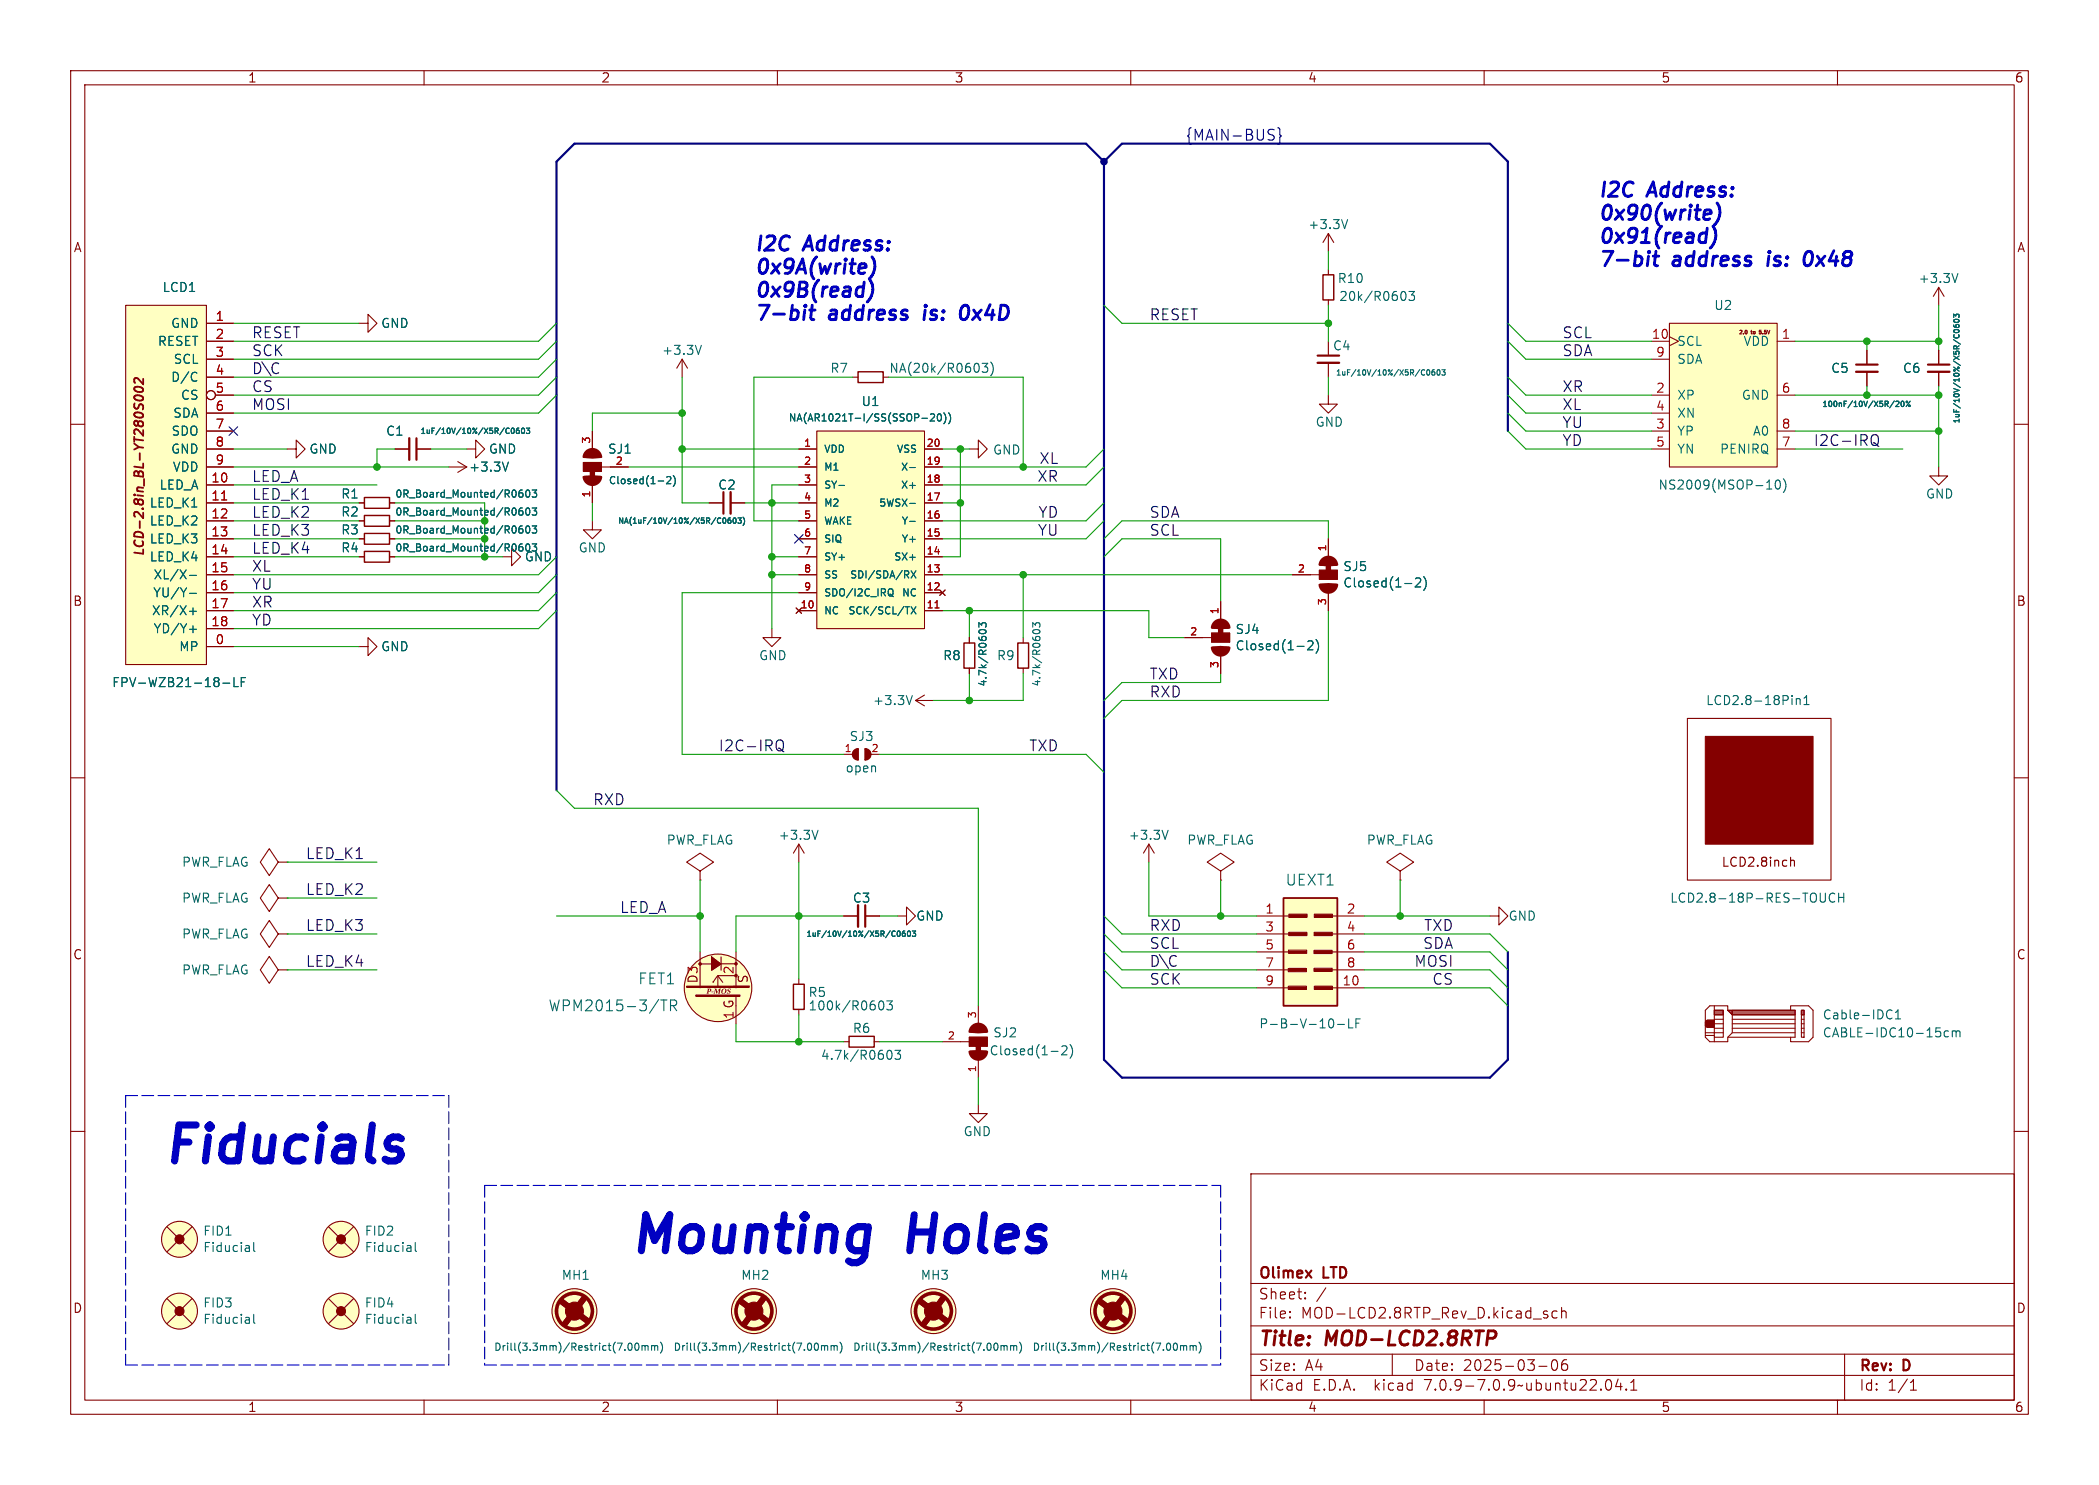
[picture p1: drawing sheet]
<svg xmlns="http://www.w3.org/2000/svg" width="297mm" height="210mm" viewBox="0 0 297 210" stroke-linecap="round" stroke-linejoin="round" font-family="sans-serif">
<defs><g id="words">
<g font-size="7.1" fill="#0000c2">
<text x="22.9" y="164.9">Fiducials</text>
<text x="88.9" y="177.6">Mounting</text>
<text x="128.9" y="177.6">Holes</text>
</g>
<g font-size="2.8" fill="#0000c2">
<text x="226.1" y="28">I2C</text>
<text x="233.4" y="28">Address:</text>
<text x="106.7" y="35.7">I2C</text>
<text x="114" y="35.7">Address:</text>
<text x="226.1" y="31.3">0x90(write)</text>
<text x="226.1" y="34.6">0x91(read)</text>
<text x="106.7" y="38.9">0x9A(write)</text>
<text x="226.1" y="37.9">7-bit</text>
<text x="236.8" y="37.9">address</text>
<text x="251" y="37.9">is:</text>
<text x="256.9" y="37.9">0x48</text>
<text x="106.7" y="42.2">0x9B(read)</text>
<text x="106.7" y="45.5">7-bit</text>
<text x="117.5" y="45.5">address</text>
<text x="131.6" y="45.5">is:</text>
<text x="137.6" y="45.5">0x4D</text>
</g>
<g font-size="2.8" fill="#840000">
<text x="178" y="190.9">Title:</text>
<text x="187.7" y="190.9">MOD-LCD2.8RTP</text>
</g>
<text font-size="2.1" fill="#000084" x="167.6" y="20">{MAIN-BUS}</text>
<g font-size="2.1" fill="#0f0f0f">
<text x="35.6" y="47.9">RESET</text>
<text x="162.6" y="45.4">RESET</text>
<text x="221" y="47.9">SCL</text>
<text x="35.6" y="50.5">SCK</text>
<text x="35.6" y="53">D\C</text>
<text x="221" y="50.5">SDA</text>
<text x="35.6" y="58.1">MOSI</text>
<text x="35.6" y="55.6">CS</text>
<text x="221" y="58.1">XL</text>
<text x="221" y="55.6">XR</text>
<text x="147" y="65.7">XL</text>
<text x="221" y="63.2">YD</text>
<text x="221" y="60.6">YU</text>
<text x="256.5" y="63.2">I2C-IRQ</text>
<text x="35.6" y="68.3">LED_A</text>
<text x="35.6" y="70.8">LED_K1</text>
<text x="146.7" y="68.3">XR</text>
<text x="35.6" y="73.3">LED_K2</text>
<text x="35.6" y="75.9">LED_K3</text>
<text x="146.8" y="75.9">YU</text>
<text x="146.9" y="73.3">YD</text>
<text x="162.6" y="75.9">SCL</text>
<text x="162.6" y="73.3">SDA</text>
<text x="35.6" y="83.5">YU</text>
<text x="35.6" y="78.4">LED_K4</text>
<text x="35.6" y="81">XL</text>
<text x="35.6" y="86">XR</text>
<text x="35.6" y="88.6">YD</text>
<text x="162.6" y="96.2">TXD</text>
<text x="162.6" y="98.7">RXD</text>
<text x="101.6" y="106.4">I2C-IRQ</text>
<text x="145.6" y="106.4">TXD</text>
<text x="83.8" y="114">RXD</text>
<text x="43.2" y="121.6">LED_K1</text>
<text x="43.2" y="131.8">LED_K3</text>
<text x="43.2" y="126.7">LED_K2</text>
<text x="87.6" y="129.2">LED_A</text>
<text x="162.6" y="131.8">RXD</text>
<text x="201.5" y="131.8">TXD</text>
<text x="43.2" y="136.8">LED_K4</text>
<text x="162.6" y="134.3">SCL</text>
<text x="162.6" y="136.8">D\C</text>
<text x="200.1" y="136.8">MOSI</text>
<text x="201.3" y="134.3">SDA</text>
<text x="162.6" y="139.4">SCK</text>
<text x="202.6" y="139.4">CS</text>
</g>
<g font-size="2.1" fill="#006464">
<text x="181.8" y="125.5">UEXT1</text>
<text x="77.5" y="143.2">WPM2015-3/TR</text>
<text x="90.2" y="139.4">FET1</text>
</g>
<g font-size="2.1" fill="#840000">
<text x="178" y="184">Sheet:</text>
<text x="178" y="181.2">Olimex</text>
<text x="187.3" y="181.2">LTD</text>
<text x="178" y="186.7">File:</text>
<text x="184.1" y="186.7">MOD-LCD2.8RTP_Rev_D.kicad_sch</text>
<text x="178" y="196.9">KiCad</text>
<text x="178" y="194.1">Size:</text>
<text x="184.7" y="194.1">A4</text>
<text x="185.7" y="196.9">E.D.A.</text>
<text x="194.6" y="196.9">kicad</text>
<text x="200" y="194.1">Date:</text>
<text x="201.8" y="196.9">7.0.9-7.0.9~ubuntu22.04.1</text>
<text x="207" y="194.1">2025-03-06</text>
<text x="263" y="194.3">Rev:</text>
<text x="263" y="196.9">Id:</text>
<text x="267.1" y="196.9">1/1</text>
<text x="269.4" y="194.3">D</text>
</g>
<g font-size="1.8" fill="#840000">
<text x="35" y="11.9">1</text>
<text x="85" y="11.9">2</text>
<text x="135" y="11.9">3</text>
<text x="185" y="11.9">4</text>
<text x="235" y="11.9">5</text>
<text x="285" y="11.9">6</text>
<text x="10.3" y="35.9">A</text>
<text x="285.3" y="35.9">A</text>
<text x="20.7" y="79.4" transform="rotate(-90 20.7 79.4)">LCD-2.8in_BL-YT280S002</text>
<text x="10.3" y="85.9">B</text>
<text x="285.3" y="85.9">B</text>
<text x="243.5" y="122.8">LCD2.8inch</text>
<text x="10.3" y="135.9">C</text>
<text x="285.3" y="135.9">C</text>
<text x="106" y="139.1" transform="rotate(-90 106 139.1)">S</text>
<text x="10.3" y="185.9">D</text>
<text x="285.3" y="185.9">D</text>
<text x="35" y="199.9">1</text>
<text x="85" y="199.9">2</text>
<text x="135" y="199.9">3</text>
<text x="185" y="199.9">4</text>
<text x="235" y="199.9">5</text>
<text x="285" y="199.9">6</text>
</g>
<g font-size="1.8" fill="#006464">
<text x="185" y="32.6">+3.3V</text>
<text x="22.9" y="41.5">LCD1</text>
<text x="189.2" y="40.2">R10</text>
<text x="271.4" y="40.2">+3.3V</text>
<text x="24.1" y="46.6">GND</text>
<text x="53.8" y="46.6">GND</text>
<text x="189.4" y="42.8">20k/R0603</text>
<text x="242.5" y="44">U2</text>
<text x="22.2" y="49.1">RESET</text>
<text x="24.5" y="51.7">SCL</text>
<text x="93.6" y="50.4">+3.3V</text>
<text x="117.4" y="52.9">R7</text>
<text x="125.7" y="52.9">NA(20k/R0603)</text>
<text x="188.5" y="49.8">C4</text>
<text x="237.2" y="49.1">SCL</text>
<text x="237.2" y="51.7">SDA</text>
<text x="246.6" y="49.1">VDD</text>
<text x="259" y="52.9">C5</text>
<text x="269.2" y="52.9">C6</text>
<text x="24.1" y="54.2">D/C</text>
<text x="24.4" y="59.3">SDA</text>
<text x="25.5" y="56.7">CS</text>
<text x="121.8" y="57.6">U1</text>
<text x="237.2" y="56.7">XP</text>
<text x="237.2" y="59.3">XN</text>
<text x="246.4" y="56.7">GND</text>
<text x="24.1" y="64.4">GND</text>
<text x="24.2" y="61.8">SDO</text>
<text x="43.7" y="64.4">GND</text>
<text x="54.5" y="61.8">C1</text>
<text x="69.1" y="64.4">GND</text>
<text x="85.9" y="64.4">SJ1</text>
<text x="140.4" y="64.5">GND</text>
<text x="186.1" y="60.6">GND</text>
<text x="237.2" y="61.8">YP</text>
<text x="237.2" y="64.4">YN</text>
<text x="243.3" y="64.4">PENIRQ</text>
<text x="247.9" y="61.8">A0</text>
<text x="21.1" y="72">LED_K1</text>
<text x="22.5" y="69.4">LED_A</text>
<text x="24.4" y="66.9">VDD</text>
<text x="48.2" y="70.7">R1</text>
<text x="66.3" y="66.9">+3.3V</text>
<text x="101.5" y="69.4">C2</text>
<text x="234.6" y="69.4">NS2009(MSOP-10)</text>
<text x="272.4" y="70.7">GND</text>
<text x="21.1" y="74.5">LED_K2</text>
<text x="21.1" y="77.1">LED_K3</text>
<text x="48.2" y="75.8">R3</text>
<text x="48.2" y="73.3">R2</text>
<text x="21.1" y="79.6">LED_K4</text>
<text x="21.6" y="82.1">XL/X-</text>
<text x="48.2" y="78.3">R4</text>
<text x="74.2" y="79.6">GND</text>
<text x="81.8" y="78.3">GND</text>
<text x="190" y="83.3">Closed(1-2)</text>
<text x="190" y="81">SJ5</text>
<text x="21.4" y="87.2">XR/X+</text>
<text x="21.6" y="84.7">YU/Y-</text>
<text x="21.6" y="89.8">YD/Y+</text>
<text x="174.7" y="89.9">SJ4</text>
<text x="25.3" y="92.3">MP</text>
<text x="53.8" y="92.3">GND</text>
<text x="107.3" y="93.6">GND</text>
<text x="133.4" y="93.6">R8</text>
<text x="141" y="93.6">R9</text>
<text x="174.7" y="92.2">Closed(1-2)</text>
<text x="15.8" y="97.4">FPV-WZB21-18-LF</text>
<text x="123.4" y="99.9">+3.3V</text>
<text x="241.3" y="99.9">LCD2.8-18Pin1</text>
<text x="120.1" y="105">SJ3</text>
<text x="119.6" y="109.4">open</text>
<text x="94.2" y="119.7">PWR_FLAG</text>
<text x="110.1" y="119">+3.3V</text>
<text x="159.6" y="119">+3.3V</text>
<text x="167.9" y="119.7">PWR_FLAG</text>
<text x="193.3" y="119.7">PWR_FLAG</text>
<text x="25.7" y="122.8">PWR_FLAG</text>
<text x="25.7" y="127.9">PWR_FLAG</text>
<text x="120.6" y="127.9">C3</text>
<text x="129.5" y="130.4">GND</text>
<text x="213.4" y="130.4">GND</text>
<text x="236.2" y="127.9">LCD2.8-18P-RES-TOUCH</text>
<text x="25.7" y="132.9">PWR_FLAG</text>
<text x="25.7" y="138">PWR_FLAG</text>
<text x="114.3" y="141.2">R5</text>
<text x="114.3" y="143.1">100k/R0603</text>
<text x="120.6" y="146.3">R6</text>
<text x="139.9" y="149.5">Closed(1-2)</text>
<text x="140.4" y="146.9">SJ2</text>
<text x="178.1" y="145.6">P-B-V-10-LF</text>
<text x="257.8" y="144.4">Cable-IDC1</text>
<text x="257.8" y="146.9">CABLE-IDC10-15cm</text>
<text x="116.1" y="150.1">4.7k/R0603</text>
<text x="136.3" y="160.9">GND</text>
<text x="28.7" y="175">FID1</text>
<text x="28.7" y="177.3">Fiducial</text>
<text x="51.5" y="175">FID2</text>
<text x="51.5" y="177.3">Fiducial</text>
<text x="28.7" y="185.1">FID3</text>
<text x="51.5" y="185.1">FID4</text>
<text x="79.4" y="181.2">MH1</text>
<text x="104.8" y="181.2">MH2</text>
<text x="130.2" y="181.2">MH3</text>
<text x="155.6" y="181.2">MH4</text>
<text x="28.7" y="187.4">Fiducial</text>
<text x="51.5" y="187.4">Fiducial</text>
</g>
<g font-size="1.8" fill="#a90000">
<text x="30.4" y="45.5">1</text>
<text x="30.4" y="48">2</text>
<text x="30.4" y="50.5">3</text>
<text x="30.4" y="53.1">4</text>
<text x="233.6" y="48">10</text>
<text x="234.2" y="50.5">9</text>
<text x="252" y="48">1</text>
<text x="30.4" y="55.6">5</text>
<text x="30.4" y="58.2">6</text>
<text x="234.2" y="55.6">2</text>
<text x="234.2" y="58.2">4</text>
<text x="252" y="55.6">6</text>
<text x="30.4" y="60.7">7</text>
<text x="30.4" y="63.2">8</text>
<text x="30.4" y="65.8">9</text>
<text x="234.2" y="60.7">3</text>
<text x="234.2" y="63.2">5</text>
<text x="252" y="63.2">7</text>
<text x="252" y="60.7">8</text>
<text x="29.8" y="68.3">10</text>
<text x="29.8" y="70.9">11</text>
<text x="29.8" y="73.4">12</text>
<text x="29.8" y="75.9">13</text>
<text x="29.8" y="78.5">14</text>
<text x="29.8" y="81">15</text>
<text x="29.8" y="83.6">16</text>
<text x="29.8" y="86.1">17</text>
<text x="29.8" y="88.6">18</text>
<text x="30.4" y="91.2">0</text>
<text x="178.9" y="129.3">1</text>
<text x="178.9" y="131.8">3</text>
<text x="190.5" y="129.3">2</text>
<text x="190.5" y="131.8">4</text>
<text x="103.9" y="137.9" transform="rotate(-90 103.9 137.9)">2</text>
<text x="178.9" y="134.4">5</text>
<text x="178.9" y="136.9">7</text>
<text x="190.5" y="134.4">6</text>
<text x="190.5" y="136.9">8</text>
<text x="98.9" y="139.2" transform="rotate(-90 98.9 139.2)">D3</text>
<text x="178.9" y="139.4">9</text>
<text x="189.9" y="139.4">10</text>
<text x="103.9" y="144.2" transform="rotate(-90 103.9 144.2)">1 G</text>
</g>
<g font-size="1.4" fill="#006464">
<text x="111.5" y="59.8">NA(AR1021T-I/SS(SSOP-20))</text>
<text x="116.5" y="64.2">VDD</text>
<text x="126.8" y="64.2">VSS</text>
<text x="55.8" y="70.6">0R_Board_Mounted/R0603</text>
<text x="86" y="68.7">Closed(1-2)</text>
<text x="116.5" y="66.8">M1</text>
<text x="116.5" y="69.3">SY-</text>
<text x="116.5" y="71.9">M2</text>
<text x="124.3" y="71.9">5WSX-</text>
<text x="127.4" y="69.3">X+</text>
<text x="127.4" y="66.8">X-</text>
<text x="55.8" y="75.7">0R_Board_Mounted/R0603</text>
<text x="55.8" y="73.1">0R_Board_Mounted/R0603</text>
<text x="116.5" y="74.4">WAKE</text>
<text x="116.5" y="76.9">SIQ</text>
<text x="127.5" y="76.9">Y+</text>
<text x="127.5" y="74.4">Y-</text>
<text x="55.8" y="78.2">0R_Board_Mounted/R0603</text>
<text x="116.5" y="79.5">SY+</text>
<text x="116.5" y="82">SS</text>
<text x="120.2" y="82">SDI/SDA/RX</text>
<text x="126.4" y="79.5">SX+</text>
<text x="116.5" y="87.1">NC</text>
<text x="116.5" y="84.6">SDO/I2C_IRQ</text>
<text x="119.9" y="87.1">SCK/SCL/TX</text>
<text x="127.5" y="84.6">NC</text>
<text x="139.8" y="97.2" transform="rotate(-90 139.8 97.2)">4.7k/R0603</text>
<text x="147.4" y="97.2" transform="rotate(-90 147.4 97.2)">4.7k/R0603</text>
<text x="69.8" y="191.2">Drill(3.3mm)/Restrict(7.00mm)</text>
<text x="95.2" y="191.2">Drill(3.3mm)/Restrict(7.00mm)</text>
<text x="120.6" y="191.2">Drill(3.3mm)/Restrict(7.00mm)</text>
<text x="146" y="191.2">Drill(3.3mm)/Restrict(7.00mm)</text>
</g>
<g font-size="1.4" fill="#a90000">
<text x="83.6" y="62.8" transform="rotate(-90 83.6 62.8)">3</text>
<text x="87" y="65.8">2</text>
<text x="113.7" y="63.2">1</text>
<text x="113.7" y="65.8">2</text>
<text x="131" y="65.8">19</text>
<text x="131" y="63.2">20</text>
<text x="83.6" y="70.5" transform="rotate(-90 83.6 70.5)">1</text>
<text x="113.7" y="68.3">3</text>
<text x="113.7" y="70.9">4</text>
<text x="131" y="70.9">17</text>
<text x="131" y="68.3">18</text>
<text x="113.7" y="73.4">5</text>
<text x="113.7" y="75.9">6</text>
<text x="131" y="75.9">15</text>
<text x="131" y="73.4">16</text>
<text x="113.7" y="78.5">7</text>
<text x="113.7" y="81">8</text>
<text x="113.7" y="83.6">9</text>
<text x="131" y="83.6">12</text>
<text x="131" y="81">13</text>
<text x="131" y="78.5">14</text>
<text x="183.5" y="81">2</text>
<text x="187.7" y="78.1" transform="rotate(-90 187.7 78.1)">1</text>
<text x="113.2" y="86.1">10</text>
<text x="131" y="86.1">11</text>
<text x="168.3" y="89.9">2</text>
<text x="172.5" y="87" transform="rotate(-90 172.5 87)">1</text>
<text x="187.7" y="85.7" transform="rotate(-90 187.7 85.7)">3</text>
<text x="172.5" y="94.6" transform="rotate(-90 172.5 94.6)">3</text>
<text x="119.4" y="106.4">1</text>
<text x="123.2" y="106.4">2</text>
<text x="134" y="147.1">2</text>
<text x="138.2" y="144.1" transform="rotate(-90 138.2 144.1)">3</text>
<text x="138.2" y="151.7" transform="rotate(-90 138.2 151.7)">1</text>
</g>
<g font-size="1.1" fill="#006464">
<text x="188.9" y="53.3">1uF/10V/10%/X5R/C0603</text>
<text x="257.7" y="57.8">100nF/10V/X5R/20%</text>
<text x="59.4" y="61.6">1uF/10V/10%/X5R/C0603</text>
<text x="277.5" y="60" transform="rotate(-90 277.5 60)">1uF/10V/10%/X5R/C0603</text>
<text x="87.4" y="74.3">NA(1uF/10V/10%/X5R/C0603)</text>
<text x="114" y="132.7">1uF/10V/10%/X5R/C0603</text>
</g>
<text font-size="1.1" fill="#840000" x="99.9" y="140.8">P-MOS</text>
<text font-size=".7" fill="#840000" x="245.9" y="47.5">2.0</text>
<g font-size=".7" fill="#006464">
<text x="247.9" y="47.5">to</text>
<text x="249.4" y="47.5">5.5V</text>
</g>
</g></defs>
<g fill="none" stroke="#840000" stroke-width=".15">
<path d="M10 10h277v190h-277zM12 12h273v186h-273zM60 10v2M110 10v2M160 10v2M210 10v2M260 10v2M188 33v2.6M188 38.1v.8M188 33l.7 1.3M188 33l-.8 1.3M10 60h2"/>
<path d="M17.8 43.2h11.4v50.8h-11.4zM29.2 53.3h3.8M29.2 45.7h3.8M29.2 48.3h3.8M29.2 50.8h3.8M29.2 58.4h3.8M30.5 55.9h2.5M50.8 45.7h1.3v-1.2l1.2 1.2-1.2 1.3v-1.3M96.5 50.8l.8 1.3M96.5 50.8v2.5M96.5 50.8l-.7 1.3M120.6 53.3h.8"/>
<path d="M125 53.3h.7M188 55.9v1.3h-1.3l1.3 1.2 1.2-1.2h-1.2M188 42.4v.8M188 48.3v1.9M188 51.3v2M264.2 49.5v1.9M264.2 52.6v2M274.3 40.6l.8 1.3M274.3 40.6v2.6M274.3 49.5v1.9M274.3 52.6v2M274.3 40.6l-.7 1.3"/>
<path d="M285 60h2M29.2 71.1h3.8M29.2 66h3.8M29.2 76.2h3.8M29.2 73.7h3.8M29.2 63.5h3.8M29.2 78.7h3.8M29.2 68.6h3.8M29.2 61h3.8M40.6 63.5h1.3v-1.3l1.3 1.3-1.3 1.3v-1.3M50.8 71.1h.8M50.8 76.2h.8"/>
<path d="M50.8 73.7h.8M50.8 78.7h.8M55.1 71.1h.8M55.1 76.2h.8M55.1 73.7h.8M55.1 78.7h.8M55.9 63.5h2M59.1 63.5h1.9M63.5 66h2.5M64.8 65.3l1.2 .7M66 63.5h1.3v-1.3l1.3 1.3-1.3 1.3v-1.3M66 66l-1.2 .8"/>
<path d="M71.1 78.7h1.3v-1.2l1.3 1.2-1.3 1.3v-1.3M82.5 65.4h2.6v1.3h-2.6zM83.8 73.7v1.2h1.3l-1.3 1.3-1.3-1.3h1.3M83.8 61v2.5M83.8 68.6v2.5M85.1 66h3.8M100.3 71.1h1.9M103.4 71.1h2M113 71.1h2.5M113 66h2.5M113 76.2h2.5M113 73.7h2.5"/>
<path d="M113 63.5h2.5M113 78.7h2.5M113 68.6h2.5M115.6 61h15.2v27.9h-15.2zM130.9 71.1h2.4M130.9 66h2.4M130.9 76.2h2.4M130.9 73.7h2.4M130.9 63.5h2.4M130.9 78.7h2.4M130.9 68.6h2.4M137.2 63.5h1.2v1.3l1.3-1.3-1.3-1.3v1.3"/>
<path d="M188 76.2v2.5M274.3 66v1.3h-1.3l1.3 1.3 1.3-1.3h-1.3M29.2 81.3h3.8M29.2 86.4h3.8M29.2 83.8h3.8M29.2 91.4h3.8M29.2 88.9h3.8M50.8 91.4h1.3v-1.2l1.2 1.2-1.2 1.3v-1.3M109.2 88.9v1.3h-1.3l1.3 1.2 1.3-1.2h-1.3M112.6 86l.8 .7M113 81.3h2.5M113 86.4h2.5"/>
<path d="M113 83.8h2.5M113.4 86l-.8 .7M129.5 99.1h2.6M129.5 99.1l1.3 .7M130.8 98.3l-1.3 .8M130.9 81.3h2.4M130.9 86.4h2.4M130.9 83.8h2.4M133 83.4l.7 .8M133.7 83.4l-.7 .8M137.2 90.2v.7M137.2 94.5v.8"/>
<path d="M144.8 90.2v.7M144.8 94.5v.8M167.6 90.2h3.8M171.4 89.5h2.6v1.3h-2.6zM172.7 85.1v2.5M172.7 92.7v2.6M182.9 81.3h3.8M186.7 80.6h2.5v1.3h-2.5zM188 83.8v2.6M10 110h2M113 119.4v2.5M113 119.4l-.7 1.3"/>
<path d="M113 119.4l.8 1.3M119.4 106.7h1.2M123.2 106.7h1.3M162.6 119.4l-.8 1.3M162.6 119.4v2.5M162.6 119.4l.7 1.3M238.8 101.6h20.3v22.9h-20.3zM285 110h2M39.4 121.9l-1.3-1.9-1.3 1.9 1.3 1.9 1.3-1.9h1.2M39.4 137.2l-1.3-1.9-1.3 1.9 1.3 1.9 1.3-1.9h1.2M39.4 127l-1.3-1.9-1.3 1.9 1.3 1.9 1.3-1.9h1.2M39.4 132.1l-1.3-1.9-1.3 1.9 1.3 1.9 1.3-1.9h1.2"/>
<path d="M40.6 121.9h.1M40.6 137.2h.1M40.6 127h.1M40.6 132.1h.1M97.2 139.5l8.8-.1v.2h-8.8v-.1h8.7M99.1 123.2l1.9-1.3-1.9-1.2-1.9 1.2 1.9 1.3v1.3M99.1 124.5h.1M99.1 134.6v5.1M100.7 135.3l1.3 1-1.3 .9v-1.9v1h-1.6M101.5 138l-.6 .9M101.6 138l.7 .9M102 135.3v1.9"/>
<path d="M102.1 136.3h2M104.1 138h-2.5v1.4M104.1 134.6v5.1M113 138.4v.8M119.4 129.5h2M122.6 129.5h1.9M127 129.5h1.3v-1.2l1.2 1.2-1.2 1.3v-1.3M172.7 123.2l1.9-1.3-1.9-1.2-1.9 1.2 1.9 1.3v1.3M172.7 124.5h.1M177.8 139.7h3.7M177.8 137.2h3.7M177.8 134.6h3.7"/>
<path d="M177.8 132.1h3.7M177.8 129.5h3.7M181.6 139.7h.8M181.6 137.2h.8M181.6 134.6h.8M181.6 132.1h.8M181.6 129.5h.8M182.3 139.5h2.6v.4h-2.6zM182.3 137h2.6v.4h-2.6zM182.3 134.4h2.6v.4h-2.6zM182.3 131.9h2.6v.4h-2.6zM182.4 129.3h2.5v.4h-2.5z"/>
<path d="M182.4 139.6h2.4v.3h-2.4v-.2h2.3v.1l-2.3-.1M182.4 134.5h2.4v.2l-2.4 .1v-.2h2.3v.1l-2.3-.1M182.4 137.1h2.5v.2h-2.5v-.1h2.3h-2.3M182.4 132h2.5v.2h-2.4l-.1-.2h2.4v.1h-2.3M182.5 129.4h2.4v.2h-2.4v-.1h2.3h-2.3M185.9 136.9h2.6v.5h-2.6zM185.9 134.4h2.6v.4h-2.6zM186 131.9h2.5v.4h-2.5zM186 139.5h2.5v.4h-2.5zM186 129.3h2.5v.4h-2.5zM186 134.5h2.4v.2l-2.4 .1v-.2h2.3v.1l-2.3-.1M186 137.1h2.4v.2h-2.4v-.2h2.3v.1h-2.3"/>
<path d="M186 132h2.4v.2h-2.4v-.2h2.3v.1h-2.3M186.1 139.6h2.4v.2h-2.4v-.2h2.3v.1h-2.3M186.1 129.4h2.4v.2h-2.4v-.1h2.3h-2.3M188.5 139.7h.7M188.5 137.2h.7M188.5 134.6h.7M188.5 132.1h.7M188.5 129.5h.7M189.3 139.7h3.7M189.3 137.2h3.7M189.3 134.6h3.7M189.3 132.1h3.7"/>
<path d="M189.3 129.5h3.7M198.1 123.2l1.9-1.3-1.9-1.2-1.9 1.2 1.9 1.3v1.3M198.1 124.5h.1M210.8 129.5h1.3v-1.2l1.3 1.2-1.3 1.3v-1.3M10 160h2M98.5 140.7h6.2v.2h-6.2v-.2l.1 .1h6M104.1 140.8v4M113 142.7v.8M119.4 147.3h.7M123.7 147.3h.8M133.3 147.3h3.9M137.2 146.7h2.5v1.3h-2.5z"/>
<path d="M138.4 156.2v1.3h1.3l-1.3 1.3-1.2-1.3h1.2M138.4 142.2v2.6M138.4 149.9v2.5M285 160h2M23.6 173.5l3.6 3.5M25.4 175.3h.1M27.2 173.5l-3.6 3.5M46.5 173.5l3.5 3.5M48.3 175.3h.1M50 173.5l-3.5 3.5M177 166h108v32h-108zM23.6 183.6l3.6 3.6"/>
<path d="M25.4 185.4h.1M27.2 183.6l-3.6 3.6M46.5 183.6l3.5 3.6M48.3 185.4h.1M50 183.6l-3.5 3.6M60 198v2M79.1 184.2l4 3M79.5 183.6l4 3M82.5 183.2l-3 4M83.1 183.6l-3 4M104.5 184.2l4 3M104.9 183.6l4 3"/>
<path d="M107.9 183.2l-3 4M108.5 183.6l-3 4M110 198v2M129.9 184.2l4 3M130.3 183.6l4 3M133.3 183.2l-3 4M133.9 183.6l-3 4M155.3 184.2l4 3M155.7 183.6l4 3M158.7 183.2l-3 4M159.3 183.6l-3 4M160 198v2"/>
<path d="M177 194.5h108M177 191.5h108M177 187.5h108M177 181.5h108M182.5 186.3h.1l-.1 .1M182.5 186.3v.1M182.5 185.5v.1M182.5 185.5h.1l-.1 .1M184.7 183.6v.1M184.7 183.6h-.1l.1 .1M184.7 182.8v.1M184.7 182.8h-.1l.1 .1"/>
<path d="M187.6 182.1l-1.3 2M197 191.5v3M210 198v2M217.7 193.2h1.2M218.8 185.9l.2 .2v.2l-.2 .1M218.8 185.4l.2 .1M219.7 192.4a.36 .36 0 0 1 .3-.1 .36 .36 0 0 1 .3 .3 .77 .77 0 0 1-.4 1.2 .91 .91 0 0 1-.2-1.4zM220.3 185.5l-.4-.1-.3 .3v.4l.1 .2 .2 .1 .4-.1M221 184.9v1.5M221 185.5a.37 .37 0 0 1 .6 .1v.8M221.7 192.3a.59 .59 0 0 0-.7 .6v.6l.1 .2 .4 .1 .2-.1 .1-.5-.1-.3h-.5l-.2 .3M227.3 195.2a.36 .36 0 0 1 .4-.1 .36 .36 0 0 1 .3 .3 .77 .77 0 0 1-.5 1.2 .91 .91 0 0 1-.2-1.4z"/>
<path d="M229 195l-.4 1.1h.9M229.3 195.6v1M230.1 196.5h.1l-.1 .1M230.1 196.5h-.1l.1 .1M230.1 196.5v.1M230.7 196.6h.9M230.7 195.5l.5-.4v1.5M260 198v2M261 191.5v6.5M270.3 196.6h.9M270.3 195.5l.4-.4v1.5"/>
<circle cx="29.8" cy="55.9" r=".63"/>
<circle cx="101.6" cy="139.7" r="4.8"/>
<circle cx="25.4" cy="175.3" r="2.54"/>
<circle cx="48.3" cy="175.3" r="2.54"/>
<circle cx="25.4" cy="185.4" r="2.54"/>
<circle cx="48.3" cy="185.4" r="2.54"/>
<circle cx="81.3" cy="185.4" r="3.2"/>
<circle cx="106.7" cy="185.4" r="3.2"/>
<circle cx="132.1" cy="185.4" r="3.2"/>
<circle cx="157.5" cy="185.4" r="3.2"/>
</g>
<path d="M211.4 188.2l.1 .1a.58 .58 0 0 1-.3 1" fill="none" stroke="#840000" stroke-width=".4"/>
<path d="M187.2 38.9h1.5v3.5h-1.5zM121.4 52.6h3.6v1.5h-3.6zM51.6 70.4h3.5v1.5h-3.5zM51.6 75.4h3.5v1.6h-3.5zM51.6 72.9h3.5v1.5h-3.5zM51.6 78h3.5v1.5h-3.5zM136.4 90.9h1.5v3.6h-1.5zM144 90.9h1.5v3.6h-1.5zM112.3 139.2h1.5v3.5h-1.5zM120.1 146.6h3.6v1.5h-3.6z" fill="none" stroke="#840000" stroke-width=".2"/>
<g fill="none" stroke="#006464" stroke-width=".15">
<path d="M190.7 31.1l-.4 1.2M277 38.7l-.4 1.2M27.6 52.6l.3 .2M27.9 53.8l-.3 .1M99.2 48.8l-.4 1.3M130.4 59.2h.8M131.7 58.6l.3-.1 .2 .3-.6 .7h.6M132.8 58.6l.1-.1a.54 .54 0 0 1 .3 .5 .54 .54 0 0 1-.3 .5 .68 .68 0 0 1-.1-.9zM133.5 58.4a1.16 1.16 0 0 1 0 1.5M134.2 58.4a1.16 1.16 0 0 1 0 1.5M138.4 51.5l.2 .4-.2 .6M139 51.4h.8l-.5 .5 .4 .1v.5l-.2 .1h-.3l-.2-.1"/>
<path d="M140.2 51.2a1.46 1.46 0 0 1 0 1.9M198.5 41.2a.69 .69 0 0 1 .3 1.2l-.3 .1M199.4 41.2h.7l-.4 .5 .4 .1v.6l-.2 .1h-.4l-.1-.1M201.4 52.3l.2 .1M201.6 53h-.2M202 52.3h.1a.41 .41 0 0 1 .2 .4 .41 .41 0 0 1-.2 .3 .51 .51 0 0 1-.1-.7zM203 52.3h-.3l-.1 .2v.4l.1 .1h.3v-.4h-.3l-.1 .1M203.4 52.3h.1a.41 .41 0 0 1 .3 .4 .41 .41 0 0 1-.3 .3 .51 .51 0 0 1-.1-.7zM204 52.3h.5l-.3 .3 .3 .1v.3h-.2h-.3M268 56.7l-.6 1M268.3 56.8l.3-.1 .1 .3-.5 .5h.5M269.1 56.8l.1-.1a.41 .41 0 0 1 .2 .4 .41 .41 0 0 1-.2 .4 .51 .51 0 0 1-.1-.7z"/>
<path d="M270.3 56.7l-.6 .8M276.4 44.9v-.5l.3 .3 .1-.2h.3l.1 .1-.1 .3M276.4 46l.1 .2 .1 .1h.5l.1-.1-.1-.3-.3 .1-.1 .2 .2 .1M276.5 47.3l-.1 .2M276.5 45.2a.37 .37 0 0 1 .4-.1 .37 .37 0 0 1 .3 .4 .37 .37 0 0 1-.5 .1 .37 .37 0 0 1-.2-.3zM276.5 46.7a.37 .37 0 0 1 .4-.1 .37 .37 0 0 1 .3 .3 .37 .37 0 0 1-.5 .2 .37 .37 0 0 1-.2-.4zM277.1 47.3l.1 .2M71.9 60.5l.1 .1M71.9 65.3l-.4 1.3M72 61.2l-.1 .1M72.4 60.6l.1-.1a.41 .41 0 0 1 .3 .4 .41 .41 0 0 1-.3 .4l-.2-.3zM73.4 60.5l-.2 .1-.1 .1v.5l.1 .1 .3-.1-.1-.3-.2-.1-.1 .2"/>
<path d="M73.5 69.8l.3-.1 .2 .2-.1 .4h-.3l-.1-.1M73.5 72.3l.3-.1 .2 .2-.1 .4-.3 .1-.1-.1M73.5 74.9l.3-.1 .2 .2-.1 .3-.3 .1-.1-.1M73.5 77.4l.1-.1 .3 .1 .1 .3M73.5 77.8l.3 .1M73.9 60.6l.1-.1a.41 .41 0 0 1 .2 .4 .41 .41 0 0 1-.2 .4l-.2-.3zM73.9 69.3h-.3l-.1 .2M73.9 74.4h-.3l-.1 .2M73.9 71.8l-.3 .1-.1 .2M73.9 76.9l-.3 .1-.1 .2M74.4 77.7v-.4l.1-.3 .1-.1 .3 .2v.6M74.5 60.5h.4l-.2 .3 .2 .1v.3l-.1 .1-.3-.1"/>
<path d="M74.5 71.9l.1-.1a.54 .54 0 0 1 .4 .5 .54 .54 0 0 1-.4 .6l-.1-.1-.1-.3zM74.5 69.3h.1a.54 .54 0 0 1 .4 .5 .54 .54 0 0 1-.4 .5 .68 .68 0 0 1-.1-1zM74.5 74.4h.1a.54 .54 0 0 1 .4 .5 .54 .54 0 0 1-.4 .5 .68 .68 0 0 1-.1-1zM75.3 69.3h.6l-.3 .4 .3 .1v.4l-.2 .1-.4-.1M75.3 71.8h.6l-.3 .4 .3 .1v.5l-.2 .1-.4-.1M75.3 74.4h.6l-.3 .4 .3 .1v.4l-.2 .1-.4-.1M75.3 76.9h.6l-.3 .4 .3 .1v.3M93.1 68h.8M94.3 67.5l.4-.1 .2 .3-.6 .7h.6M95.3 67.2a1.16 1.16 0 0 1 0 1.6M102.4 73.3l.1-.1a.41 .41 0 0 1 .2 .4 .41 .41 0 0 1-.2 .4 .51 .51 0 0 1-.1-.7zM103.4 73.2l-.3 .1-.1 .1v.5l.1 .1 .3-.1v-.3l-.3-.1-.1 .2"/>
<path d="M103.8 73.3l.1-.1a.41 .41 0 0 1 .3 .4 .41 .41 0 0 1-.3 .4 .51 .51 0 0 1-.1-.7zM104.4 73.2h.5l-.3 .3 .2 .1v.3l-.1 .1-.3-.1M105.1 73.1a.87 .87 0 0 1 0 1.2M118.7 68.7h.8M128.7 73.7h.8M128.7 71.2h.8M128.7 66.1h.8M26.8 81.4h1M26.8 83.9h1M26.8 86.5h1M26.8 89h1M27.3 86v.9"/>
<path d="M31.5 96.6h1M33.1 95.8v1.3h.6M34.1 96.4h.5M34.7 95.8h-.6v1.3M125.9 84l.5 .4M125.9 83.3a.34 .34 0 0 1 .5 .3v.3a.34 .34 0 0 1-.5 .4M128.1 85.8h.6M128.9 85.8l.7 1M128.9 80.7l.7 1M129.1 98.4l-.4 1.2M129.6 85.8l-.7 1M129.6 80.7l-.7 1"/>
<path d="M138.5 88.7v-.6l.4 .3 .1-.3h.4l.1 .2-.1 .4M138.6 89.5l-.1-.1a.54 .54 0 0 1 .5-.4 .54 .54 0 0 1 .5 .4l-.1 .1M146.1 88.7v-.6l.4 .3 .1-.3h.5v.2v.4M146.2 89.5l-.1-.1a.54 .54 0 0 1 .5-.4 .54 .54 0 0 1 .5 .4v.1M183.5 91.4h1M185.1 90.7l.1-.1h.3l.2 .1 .1 .3-.1 .2-.7 .7h.8M186.2 90.4a1.46 1.46 0 0 1 0 2M198.8 82.5h1M200.3 81.9l.2-.2h.3l.2 .2v.2v.2l-.8 .7h.8M201.4 81.6a1.46 1.46 0 0 1 0 1.9M254.2 98.8v.8M254.2 98.9l.2-.1 .3 .1v.7"/>
<path d="M255.3 99.6h.7M255.3 98.7l.3-.3v1.2M115.8 117.4l-.5 1.3M165.3 117.4l-.4 1.3M126.5 131.7h.2M126.7 132.4h-.2M127.1 131.7a.41 .41 0 0 1 .3 .3 .41 .41 0 0 1-.3 .4 .51 .51 0 0 1 0-.7zM128 131.7h-.2l-.1 .1v.5l.1 .1h.3l-.1-.4h-.2l-.1 .1M128.5 131.7h.1a.41 .41 0 0 1 .2 .3 .41 .41 0 0 1-.2 .4l-.2-.3zM129.1 131.7h.5l-.3 .3h.2v.4h-.1h-.3M257.6 126.3v1l.2 .3 .4-.1 .1-.2v-1M259.6 126.4a.51 .51 0 0 0-.6 0 .51 .51 0 0 0-.2 .6 .47 .47 0 0 0 .3 .5 .47 .47 0 0 0 .5 0"/>
<path d="M260.2 126.3v1.3M260.2 126.9h.7M260.9 126.3v1.3M93.5 141.4h.9M93.9 141.4v1.5M94.9 142.2h.6a.41 .41 0 0 0 .3-.4 .41 .41 0 0 0-.3-.4h-.6v1.5M95.2 142.2l.5 .7M124.4 141.8l.2-.3a.69 .69 0 0 1 .3 1.2l-.3 .1-.2-.2M125.5 141.5h.8l-.5 .5 .4 .2v.5l-.2 .1h-.3l-.2-.1M125.7 148.6l.1-.1a.69 .69 0 0 1 .3 1.2l-.2 .1-.2-.1M126.6 148.5h.8l-.4 .5 .4 .1v.6l-.2 .1h-.4l-.2-.1M148.7 148.7h1"/>
<path d="M150.3 148l.1-.1h.3l.2 .1 .1 .3-.1 .1-.7 .8h.8M151.4 147.7a1.46 1.46 0 0 1 0 2M188.5 144.2l.2 .4v.3l-.2 .4M189.3 144.9h.9M190.8 144.1v1.3h.6M191.9 144.7h.4M192.5 144.1h-.6v1.3M35.2 176.2l.1 .8M35.3 176.9l-.1 .1M35.3 176.4l-.1 .1M35.9 175.7v1.1l.2 .2M58.1 176.2l.1 .8"/>
<path d="M58.2 176.9l-.2 .1M58.2 176.4l-.2 .1M58.8 175.7v1.1l.1 .2M35.2 186.4l.1 .7M35.3 187.1h-.1M35.3 186.6l-.1 .1M35.9 185.9v1.1l.2 .1M58.1 186.4l.1 .7M58.2 187.1h-.2M58.2 186.6l-.2 .1M58.8 185.9v1.1l.1 .1M89.1 189.9a.54 .54 0 0 1 .4 .6 .54 .54 0 0 1-.4 .5"/>
<path d="M90 190l.1-.1a.54 .54 0 0 1 .3 .6 .54 .54 0 0 1-.3 .5 .68 .68 0 0 1-.1-1zM90.8 190.4l.3-.1 .2 .1M90.8 190.3v.7M91.3 190.4l.1-.1h.3v.7M91.3 190.4v.6M92.2 190.4l.3-.1 .1 .1M92.2 190.3v.7M92.6 190.4l.2-.1h.2l.1 .7M92.6 190.4v.6M93.5 189.8a1.17 1.17 0 0 1 0 1.5M114.5 189.9a.54 .54 0 0 1 .4 .6 .54 .54 0 0 1-.4 .5M115.4 190l.1-.1a.54 .54 0 0 1 .3 .6 .54 .54 0 0 1-.3 .5 .68 .68 0 0 1-.1-1z"/>
<path d="M116.2 190.3v.7M116.2 190.4l.3-.1 .2 .1M116.7 190.4l.1-.1h.3v.7M116.7 190.4v.6M117.6 190.4l.3-.1 .1 .1M117.6 190.3v.7M118 190.4l.2-.1h.2l.1 .7M118 190.4v.6M118.9 189.8a1.17 1.17 0 0 1 0 1.5M139.9 189.9a.54 .54 0 0 1 .4 .6 .54 .54 0 0 1-.4 .5M140.8 190l.1-.1a.54 .54 0 0 1 .3 .6 .54 .54 0 0 1-.3 .5 .68 .68 0 0 1-.1-1zM141.6 190.4l.3-.1 .2 .1"/>
<path d="M141.6 190.3v.7M142.1 190.4l.1-.1h.3v.7M142.1 190.4v.6M143 190.4l.3-.1 .1 .1M143 190.3v.7M143.4 190.4l.2-.1h.2l.1 .7M143.4 190.4v.6M144.3 189.8a1.17 1.17 0 0 1 0 1.5M165.3 189.9a.54 .54 0 0 1 .4 .6 .54 .54 0 0 1-.4 .5M166.2 190l.1-.1a.54 .54 0 0 1 .3 .6 .54 .54 0 0 1-.3 .5 .68 .68 0 0 1-.1-1zM167 190.4l.3-.1 .2 .1M167 190.3v.7"/>
<path d="M167.5 190.4l.1-.1h.3v.7M167.5 190.4v.6M168.4 190.4l.3-.1 .1 .1M168.4 190.3v.7M168.8 190.4l.2-.1h.2l.1 .7M168.8 190.4v.6M169.7 189.8a1.17 1.17 0 0 1 0 1.5"/>
<circle cx="269.8" cy="56.8" r=".11"/>
<circle cx="270.2" cy="57.4" r=".11"/>
</g>
<path d="M186.4 51.3h3.1M262.6 52.6h3.1M272.8 52.6h3M57.9 62v3M103.4 69.6v3M121.4 128v3.1" fill="none" stroke="#840000" stroke-width=".33"/>
<path d="M186.4 50.3h3.1M262.6 51.6h3.1M272.8 51.6h3M58.9 62v3M102.4 69.6v3M122.4 128v3.1" fill="none" stroke="#840000" stroke-width=".3"/>
<path d="M83.8 66v1.9M188 79.4v1.9M172.7 88.3v1.9M138.4 147.3v1.9" fill="none" stroke="#840000" stroke-width=".76"/>
<g fill="#840000" stroke="#840000" stroke-width=".25">
<path d="M82.9 63.9a1.27 1.27 0 0 1 1.4-.4 1.27 1.27 0 0 1 .8 1.1l-1.3 .1-1.3-.1 .2-.4z"/>
<path d="M82.5 67.4l1.3-.1 1.3 .1a1.27 1.27 0 0 1-1.3 1.2 1.27 1.27 0 0 1-1.3-1.2z"/>
<path d="M171.4 91.6l1.3-.1 1.3 .1a1.27 1.27 0 0 1-1.3 1.1 1.27 1.27 0 0 1-1.3-1.1z"/>
<path d="M171.8 88a1.27 1.27 0 0 1 1.4-.3 1.27 1.27 0 0 1 .8 1.1l-1.3 .1-1.3-.1 .2-.5z"/>
<path d="M186.7 82.7l1.3-.1 1.2 .1a1.27 1.27 0 0 1-1.2 1.1 1.27 1.27 0 0 1-1.3-1.1z"/>
<path d="M187.1 79.1a1.27 1.27 0 0 1 1.3-.3 1.27 1.27 0 0 1 .8 1.1l-1.2 .1-1.3-.1 .1-.4z"/>
<path d="M137.5 145.1a1.27 1.27 0 0 1 1.4-.3 1.27 1.27 0 0 1 .8 1.1l-1.3 .1-1.2-.1 .1-.4z"/>
<path d="M137.2 148.7l1.2-.1 1.3 .1a1.27 1.27 0 0 1-1.3 1.2 1.27 1.27 0 0 1-1.2-1.2z"/>
</g>
<g fill="#840000" stroke="#840000" stroke-width=".15">
<path d="M82.5 65.4h2.6v1.3h-2.6z"/>
<path d="M171.4 89.5h2.6v1.3h-2.6z"/>
<path d="M186.7 80.6h2.5v1.3h-2.5z"/>
<path d="M137.2 146.7h2.5v1.3h-2.5z"/>
<path d="M100.7 135.3l1.3 1-1.3 .9z"/>
<path d="M241.3 104.1h15.2v15.3h-15.2z"/>
<circle cx="106.7" cy="185.4" r="1.27"/>
<circle cx="25.4" cy="185.4" r=".63"/>
<circle cx="25.4" cy="175.3" r=".63"/>
<circle cx="48.3" cy="185.4" r=".63"/>
<circle cx="48.3" cy="175.3" r=".63"/>
<circle cx="99.1" cy="136.3" r=".18"/>
<circle cx="104.1" cy="136.3" r=".18"/>
<circle cx="157.5" cy="185.4" r="1.27"/>
<circle cx="132.1" cy="185.4" r="1.27"/>
<circle cx="81.3" cy="185.4" r="1.27"/>
</g>
<g fill="none" stroke="#840000" stroke-width=".25">
<path d="M19 57v.2M19 54.8a.81 .81 0 0 1 1.3 .4 .75 .75 0 0 1-1.3-.3zM19 56a.81 .81 0 0 1 1.3 .4 .75 .75 0 0 1-1.3-.3zM19.8 57.2h.3M20.3 53.6v.8l-.9-.9h-.3l-.1 .2v.3l.1 .2M82.7 67.4h2.3M82.7 64.6h2.3M186.8 79.9h2.3M171.6 88.8h2.3M171.6 91.6h2.3M186.8 82.7h2.3M120.8 106.3v.6"/>
<path d="M120.9 106.2l.5-.3v1.5a.76 .76 0 0 1-.7-.4 .76 .76 0 0 1 .2-.8zM120.9 106.2v1M121 106.2v1M121.2 106v1.3M121.3 105.9v1.4M122.4 105.9a.76 .76 0 0 1 .8 .8 .76 .76 0 0 1-.8 .7zM122.6 105.9v1.4M122.7 106v1.3M122.8 106.2v1M122.9 106.2v.9M123.1 106.3v.8M181.6 127h7.6v15.2h-7.6z"/>
<path d="M137.3 148.7h2.3M137.3 145.9h2.3"/>
</g>
<g fill="#ffffc2" stroke="#ffffc2" stroke-width=".14">
<path d="M181.6 127h7.6v15.2h-7.6z"/>
<path d="M115.6 61h15.2v27.9h-15.2z"/>
<path d="M17.8 43.2h11.4v50.8h-11.4z"/>
<circle cx="106.7" cy="185.4" r="3.2"/>
<circle cx="25.4" cy="185.4" r="2.54"/>
<circle cx="25.4" cy="175.3" r="2.54"/>
<circle cx="48.3" cy="185.4" r="2.54"/>
<circle cx="48.3" cy="175.3" r="2.54"/>
<circle cx="101.6" cy="139.7" r="4.8"/>
<circle cx="157.5" cy="185.4" r="3.2"/>
<circle cx="132.1" cy="185.4" r="3.2"/>
<circle cx="81.3" cy="185.4" r="3.2"/>
</g>
<g fill="none" stroke="#840000" stroke-width=".51">
<path d="M79.5 183.9l3.7 2.8M82.5 183.5l-2.7 3.7M82.7 183.5l-2.7 3.8 2.8-3.7M83.2 186.8l-3.8-2.6 3.7 2.7M104.9 183.9l3.7 2.8M107.9 183.5l-2.7 3.7M108.1 183.5l-2.7 3.8 2.8-3.7M108.6 186.8l-3.8-2.6 3.7 2.7M130.3 183.9l3.7 2.8M133.3 183.5l-2.7 3.7M133.5 183.5l-2.7 3.8 2.8-3.7M134 186.8l-3.8-2.6 3.7 2.7"/>
<path d="M155.7 183.9l3.7 2.8M158.7 183.5l-2.7 3.7M158.9 183.5l-2.7 3.8 2.8-3.7M159.4 186.8l-3.8-2.6 3.7 2.7"/>
<circle cx="81.3" cy="185.4" r="2.54"/>
<circle cx="106.7" cy="185.4" r="2.54"/>
<circle cx="132.1" cy="185.4" r="2.54"/>
<circle cx="157.5" cy="185.4" r="2.54"/>
</g>
<path d="M31.4 70.7h.7M132.3 86h.6" fill="none" stroke="#a90000" stroke-width=".15"/>
<path d="M253.4 121.2v1.3M253.4 121.8l.1-.1h.3l.1 .8" fill="none" stroke="#840000" stroke-width=".16"/>
<g fill="#c200c2" stroke="#c200c2" stroke-width=".14">
<path d="M242.6 142.9h1.2v.6h-1.2z"/>
<path d="M245.1 142.9h8.9v.6h-8.9z"/>
</g>
<path d="M244.5 142.9h.6v.6z" fill="#c200c2"/>
<path d="M254.9 142.9h.4v.6h-.4z" fill="#c200c2" stroke="#c200c2" stroke-width=".14"/>
<g fill="none" stroke="#840000" stroke-width=".15">
<path d="M29.2 48.3h3.8M29.2 58.4h3.8M29.2 50.8h3.8M29.2 45.7h3.8M29.2 53.3h3.8M30.5 55.9h2.5M233.7 48.3h2.5M233.7 55.9h2.5M233.7 58.4h2.5M233.7 50.8h2.5M236.2 45.7h15.3v20.3h-15.3zM236.2 47.6l1.3 .7-1.3 .6"/>
<path d="M246.2 46.7h.2M247 46.7a.29 .29 0 0 1 .1 .5M247.8 46.7v.4M248.9 47.2h.3M249.2 46.7h-.2l-.1 .3 .3-.1M249.9 46.7h-.2v.3M250.1 46.7l.2 .5 .1-.5M251.5 48.3h2.5M251.5 55.9h2.5M264.2 49.5v1.9M264.2 52.6v2M274.3 49.5v1.9"/>
<path d="M274.3 52.6v2M29.2 61h3.8M29.2 63.5h3.8M29.2 73.7h3.8M29.2 78.7h3.8M29.2 76.2h3.8M29.2 71.1h3.8M29.2 66h3.8M29.2 68.6h3.8M50.8 73.7h.8M50.8 78.7h.8M50.8 76.2h.8"/>
<path d="M50.8 71.1h.8M55.1 73.7h.8M55.1 78.7h.8M55.1 76.2h.8M55.1 71.1h.8M55.9 63.5h2M59.1 63.5h1.9M83.8 61v2.5M83.8 68.6v2.5M86.4 66h2.5M100.3 71.1h1.9M103.4 71.1h2"/>
<path d="M113 63.5h2.5M113 73.7h2.5M113 78.7h2.5M113 76.2h2.5M113 71.1h2.5M113 66h2.5M113 68.6h2.5M130.9 63.5h2.4M130.9 73.7h2.4M130.9 78.7h2.4M130.9 76.2h2.4M130.9 71.1h2.4"/>
<path d="M130.9 66h2.4M130.9 68.6h2.4M188 76.2v2.5M233.7 61h2.5M233.7 63.5h2.5M251.5 61h2.5M251.5 63.5h2.5M29.2 81.3h3.8M29.2 91.4h3.8M29.2 83.8h3.8M29.2 86.4h3.8M29.2 88.9h3.8"/>
<path d="M112.6 86l.8 .7M113 81.3h2.5M113 83.8h2.5M113 86.4h2.5M113.4 86l-.8 .7M130.9 81.3h2.4M130.9 83.8h2.4M130.9 86.4h2.4M133 83.4l.7 .8M133.7 83.4l-.7 .8M137.2 90.2v.7M137.2 94.5v.8"/>
<path d="M167.6 90.2h2.6M172.7 85.1v2.5M172.7 92.7v2.6M182.9 81.3h2.5M188 83.8v2.6M119.4 129.5h2M122.6 129.5h1.9M241.3 145l.3 .3h1M241.3 146.4h1.3M241.3 146.1h2.5M241.9 142.2h2.6v.7l.6 .6v2.6l-.6 .6v.6h-2.6l-.6-.6v-3.8zM242.6 144.3h-1l-.3 .2"/>
<path d="M242.6 142.9h1.2v3.8h-1.2zM242.6 142.2v.7M242.6 146.7v.6M242.6 145.4h1.2M242.6 144.8h1.2M242.6 144.1h1.2M242.6 143.5h1.2M244.5 142.9h9.5v3.8h-9.5M245.1 146.1h8.9M245.1 145.4h8.9M245.1 144.8h8.9M245.1 144.1h8.9"/>
<path d="M245.1 143.5h8.9M253.4 142.9v-.7h2.5l.6 .7v3.8l-.6 .6h-2.5v-.6M254.9 142.9h.4v3.8h-.4zM254.9 146.1h.4M254.9 145.4h.4M254.9 144.8h.4M254.9 144.1h.4M254.9 143.5h.4"/>
<circle cx="29.8" cy="55.9" r=".63"/>
</g>
<path d="M242.6 142.9h1.2v.6h-1.2zM244.5 142.9h.6v.6zM245.1 142.9h8.9v.6h-8.9zM254.9 142.9h.4v.6h-.4z" fill="none" stroke="#840000" stroke-width=".14"/>
<path d="M241.3 144.5l.3-.2h1v1h-1l-.3-.3z" fill="#840000" stroke="#840000" stroke-width=".15"/>
<g fill="none" stroke="#006464" stroke-width=".15">
<path d="M27.6 52.6l.3 .2M27.9 53.8l-.3 .1M130.4 59.2h.8M131.7 58.6l.3-.1 .2 .3-.6 .7h.6M132.8 58.6l.1-.1a.54 .54 0 0 1 .3 .5 .54 .54 0 0 1-.3 .5 .68 .68 0 0 1-.1-.9zM133.5 58.4a1.16 1.16 0 0 1 0 1.5M134.2 58.4a1.16 1.16 0 0 1 0 1.5M268 56.7l-.6 1M268.3 56.8l.3-.1 .1 .3-.5 .5h.5M269.1 56.8l.1-.1a.41 .41 0 0 1 .2 .4 .41 .41 0 0 1-.2 .4 .51 .51 0 0 1-.1-.7zM270.3 56.7l-.6 .8M276.4 44.9v-.5l.3 .3 .1-.2h.3l.1 .1-.1 .3"/>
<path d="M276.4 46l.1 .2 .1 .1h.5l.1-.1-.1-.3-.3 .1-.1 .2 .2 .1M276.5 47.3l-.1 .2M276.5 45.2a.37 .37 0 0 1 .4-.1 .37 .37 0 0 1 .3 .4 .37 .37 0 0 1-.5 .1 .37 .37 0 0 1-.2-.3zM276.5 46.7a.37 .37 0 0 1 .4-.1 .37 .37 0 0 1 .3 .3 .37 .37 0 0 1-.5 .2 .37 .37 0 0 1-.2-.4zM277.1 47.3l.1 .2M71.9 60.5l.1 .1M71.9 65.3l-.4 1.3M72 61.2l-.1 .1M72.4 60.6l.1-.1a.41 .41 0 0 1 .3 .4 .41 .41 0 0 1-.3 .4l-.2-.3zM73.4 60.5l-.2 .1-.1 .1v.5l.1 .1 .3-.1-.1-.3-.2-.1-.1 .2M73.5 72.3l.3-.1 .2 .2-.1 .4-.3 .1-.1-.1M73.5 69.8l.3-.1 .2 .2-.1 .4h-.3l-.1-.1"/>
<path d="M73.5 74.9l.3-.1 .2 .2-.1 .3-.3 .1-.1-.1M73.5 77.4l.1-.1 .3 .1 .1 .3M73.5 77.8l.3 .1M73.9 60.6l.1-.1a.41 .41 0 0 1 .2 .4 .41 .41 0 0 1-.2 .4l-.2-.3zM73.9 71.8l-.3 .1-.1 .2M73.9 76.9l-.3 .1-.1 .2M73.9 74.4h-.3l-.1 .2M73.9 69.3h-.3l-.1 .2M74.4 77.7v-.4l.1-.3 .1-.1 .3 .2v.6M74.5 60.5h.4l-.2 .3 .2 .1v.3l-.1 .1-.3-.1M74.5 71.9l.1-.1a.54 .54 0 0 1 .4 .5 .54 .54 0 0 1-.4 .6l-.1-.1-.1-.3zM74.5 69.3h.1a.54 .54 0 0 1 .4 .5 .54 .54 0 0 1-.4 .5 .68 .68 0 0 1-.1-1z"/>
<path d="M74.5 74.4h.1a.54 .54 0 0 1 .4 .5 .54 .54 0 0 1-.4 .5 .68 .68 0 0 1-.1-1zM75.3 71.8h.6l-.3 .4 .3 .1v.5l-.2 .1-.4-.1M75.3 69.3h.6l-.3 .4 .3 .1v.4l-.2 .1-.4-.1M75.3 74.4h.6l-.3 .4 .3 .1v.4l-.2 .1-.4-.1M75.3 76.9h.6l-.3 .4 .3 .1v.3M93.1 68h.8M94.3 67.5l.4-.1 .2 .3-.6 .7h.6M95.3 67.2a1.16 1.16 0 0 1 0 1.6M102.4 73.3l.1-.1a.41 .41 0 0 1 .2 .4 .41 .41 0 0 1-.2 .4 .51 .51 0 0 1-.1-.7zM103.4 73.2l-.3 .1-.1 .1v.5l.1 .1 .3-.1v-.3l-.3-.1-.1 .2M103.8 73.3l.1-.1a.41 .41 0 0 1 .3 .4 .41 .41 0 0 1-.3 .4 .51 .51 0 0 1-.1-.7zM104.4 73.2h.5l-.3 .3 .2 .1v.3l-.1 .1-.3-.1"/>
<path d="M105.1 73.1a.87 .87 0 0 1 0 1.2M118.7 68.7h.8M128.7 73.7h.8M128.7 71.2h.8M128.7 66.1h.8M250 69.2h.7M251.3 68l.2-.1a.69 .69 0 0 1 .3 1.1l-.2 .2a.68 .68 0 0 1-.3-1.2zM252.3 67.7a1.46 1.46 0 0 1 0 1.9M26.8 81.4h1M26.8 83.9h1M26.8 86.5h1M26.8 89h1"/>
<path d="M27.3 86v.9M31.5 96.6h1M33.1 95.8v1.3h.6M34.1 96.4h.5M34.7 95.8h-.6v1.3M125.9 84l.5 .4M125.9 83.3a.34 .34 0 0 1 .5 .3v.3a.34 .34 0 0 1-.5 .4M128.1 85.8h.6M128.9 85.8l.7 1M128.9 80.7l.7 1M129.6 85.8l-.7 1M129.6 80.7l-.7 1"/>
<path d="M138.5 88.7v-.6l.4 .3 .1-.3h.4l.1 .2-.1 .4M138.6 89.5l-.1-.1a.54 .54 0 0 1 .5-.4 .54 .54 0 0 1 .5 .4l-.1 .1M183.5 91.4h1M185.1 90.7l.1-.1h.3l.2 .1 .1 .3-.1 .2-.7 .7h.8M186.2 90.4a1.46 1.46 0 0 1 0 2M198.8 82.5h1M200.3 81.9l.2-.2h.3l.2 .2v.2v.2l-.8 .7h.8M201.4 81.6a1.46 1.46 0 0 1 0 1.9M126.5 131.7h.2M126.7 132.4h-.2M127.1 131.7a.41 .41 0 0 1 .3 .3 .41 .41 0 0 1-.3 .4 .51 .51 0 0 1 0-.7zM128 131.7h-.2l-.1 .1v.5l.1 .1h.3l-.1-.4h-.2l-.1 .1"/>
<path d="M128.5 131.7h.1a.41 .41 0 0 1 .2 .3 .41 .41 0 0 1-.2 .4l-.2-.3zM129.1 131.7h.5l-.3 .3h.2v.4h-.1h-.3M267.2 142.9l.3-.1 .2 .1M267.7 144l-.2 .1-.3-.1M268.2 144.1h.7M268.2 143.2l.4-.4v1.3M275.7 145.8h-.4l-.2 .2v.4l.1 .2h.5M276.2 145.9l.4-.1 .2 .2M276.2 145.8v.8M276.8 146l.2-.2h.3v.8M276.8 146v.6"/>
<circle cx="269.8" cy="56.8" r=".11"/>
<circle cx="270.2" cy="57.4" r=".11"/>
</g>
<path d="M236.2 45.7h15.3v20.3h-15.3z" fill="#ffffc2" stroke="#ffffc2" stroke-width=".14"/>
<path d="M180 19.1l.2 .1a.36 .36 0 0 1 .1 .3 .36 .36 0 0 1-.3 .3M180.1 18.3l.2 .1M180.8 18.1h.2l.1 .2v.7l.2 .2-.2 .3v.7l-.1 .1-.2 .1M32.4 60.4l1.2 1.2M33.6 60.4l-1.2 1.2M112.4 75.6l1.2 1.2M113.6 75.6l-1.2 1.2" fill="none" stroke="#000084" stroke-width=".15"/>
<path d="M264.8 62.8a.51 .51 0 0 0 .8 .1M264.8 61.7a.51 .51 0 0 1 .6-.2 .51 .51 0 0 1 .4 .5v.5l-.2 .4M265.1 62.6l.2 .1 .3 .2M265.6 62.9l.3 .2M109.9 104.9a.51 .51 0 0 1 .6-.3 .51 .51 0 0 1 .3 .6v.5a.51 .51 0 0 1-.3 .5 .51 .51 0 0 1-.6-.2M110.1 105.8l.3 .1 .5 .4" fill="none" stroke="#0f0f0f" stroke-width=".15"/>
<g fill="none" stroke="#0000c2" stroke-width=".41">
<path d="M123.1 39.6a2.36 2.36 0 0 1-.3 3M123.5 36.4a2.44 2.44 0 0 1-.5 3M233.9 36.2h.8M234.3 35.5l-.2 1.8 .1 .2 .3 .1M241.3 33l.2 .1M241.3 34.2l-.2 .1M241.6 32.3l-.3 2M241.9 29.7l.2 .1v.4l-1 .2M242.4 32a2.36 2.36 0 0 1-.3 3M243 28.8a2.43 2.43 0 0 1-.4 3M250.3 36.2l-.2 1.4M255.3 37.2a.49 .49 0 0 0 .5 .4 .49 .49 0 0 0 .5-.4"/>
<path d="M256.3 35.6a.52 .52 0 0 0-.8 .3l-.2 .4M114.6 43.8h.7M114.9 43.2l-.2 1.7 .1 .2 .4 .1M130.9 43.8l-.2 1.4M135.9 44.8a.49 .49 0 0 0 .5 .4 .49 .49 0 0 0 .5-.4M136.9 43.3a.52 .52 0 0 0-.8 .3l-.2 .3"/>
</g>
<path d="M55.6 160.8h.7l.5 .2M56.1 162.5l.5 .2 .2 .5-.1 .2-.3 .5-.5 .3" fill="none" stroke="#0000c2" stroke-width="1"/>
<path d="M17.8 154.9h45.7M17.8 154.9v38.1M63.5 154.9v38.1M68.6 167.6h104.1M68.6 167.6v25.4M172.7 167.6v25.4M17.8 193h45.7M68.6 193h104.1" fill="none" stroke="#0000c2" stroke-width=".15" stroke-dasharray="1.7 .6"/>
<path d="M156.2 22.9v127l2.5 2.5h52.1l2.6-2.5v-15.3M156.2 22.9l2.5-2.6h52.1l2.6 2.6v38.1M156.2 22.9l-2.5-2.6h-72.4l-2.6 2.6v88.9" fill="none" stroke="#000084" stroke-width=".3"/>
<g fill="none" stroke="#009600" stroke-width=".15">
<path d="M188 35.6v2.5M33 45.7h17.8M78.7 53.3l-2.5 2.6h-43.2M78.7 45.7l-2.5 2.6h-43.2M78.7 55.9l-2.5 2.5h-43.2M78.7 50.8l-2.5 2.5h-43.2M78.7 48.3l-2.5 2.5h-43.2M96.5 53.3v17.8h3.8M96.5 58.4h-12.7v2.6M120.6 53.3h-13.9v20.4h6.3M125.7 53.3h19.1v12.7M156.2 43.2l2.5 2.5h29.3"/>
<path d="M188 43.2v5.1M188 53.3v2.6M213.4 53.3l2.5 2.6h17.8M213.4 45.7l2.5 2.6h17.8M213.4 55.9l2.5 2.5h17.8M213.4 48.3l2.5 2.5h17.8M213.4 58.4l2.5 2.6h17.8M254 55.9h20.3M254 48.3h20.3M264.2 48.3v1.2M264.2 54.6v1.3M274.3 43.2v6.3"/>
<path d="M274.3 54.6v11.4M33 78.7h17.8M33 76.2h17.8M33 63.5h7.6M33 66h30.5M33 68.6h20.3M33 71.1h17.8M33 73.7h17.8M55.9 78.7h15.2M55.9 76.2h12.7M55.9 63.5h-2.6v2.5M55.9 71.1h12.7v7.6"/>
<path d="M55.9 73.7h12.7M61 63.5h5M78.7 78.7l-2.5 2.6h-43.2M83.8 71.1v2.6M88.9 66h24.1M96.5 63.5h16.5M105.4 71.1h7.6M109.2 78.7h3.8M113 68.6h-3.8v20.3M133.3 63.5h3.9M133.3 71.1h2.6M135.9 63.5v15.2h-2.6"/>
<path d="M156.2 73.7l-2.5 2.5h-20.4M156.2 78.7l2.5-2.5h14v8.9M156.2 63.5l-2.5 2.5h-20.4M156.2 66l-2.5 2.6h-20.4M156.2 71.1l-2.5 2.6h-20.4M156.2 76.2l2.5-2.5h29.3v2.5M213.4 61l2.5 2.5h17.8M254 63.5h15.2M254 61h20.3M33 91.4h17.8M78.7 81.3l-2.5 2.5h-43.2M78.7 86.4l-2.5 2.5h-43.2"/>
<path d="M78.7 83.8l-2.5 2.6h-43.2M109.2 81.3h3.8M113 83.8h-16.5v22.9h22.9M133.3 86.4h29.3v3.8h5M133.3 81.3h49.6M137.2 86.4v3.8M137.2 95.3v3.8M144.8 81.3v8.9M144.8 95.3v3.8h-12.7M172.7 95.3v1.2h-14l-2.5 2.6M188 86.4v12.7h-29.3l-2.5 2.5M78.7 111.8l2.6 2.5h57.1v27.9"/>
<path d="M124.5 106.7h29.2l2.5 2.5M40.6 137.2h12.7M40.6 132.1h12.7M40.6 121.9h12.7M40.6 127h12.7M78.7 129.5h20.4M99.1 124.5v10.1M113 121.9v16.5M119.4 129.5h-15.3v5.1M124.5 129.5h2.5M156.2 137.2l2.5 2.5h19.1M156.2 134.6l2.5 2.6h19.1"/>
<path d="M156.2 132.1l2.5 2.5h19.1M156.2 129.5l2.5 2.6h19.1M162.6 121.9v7.6h15.2M172.7 124.5v5M193 139.7h17.8l2.6 2.5M193 129.5h17.8M193 137.2h17.8l2.6 2.5M193 134.6h17.8l2.6 2.6M193 132.1h17.8l2.6 2.5M198.1 124.5v5M104.1 144.8v2.5h15.3M113 143.5v3.8"/>
<path d="M124.5 147.3h8.8M138.4 152.4v3.8"/>
</g>
<path d="M31.4 70.7h.7M132.3 86h.6" fill="none" stroke="#a90000" stroke-width=".15"/>
<g fill="#009600" stroke="#009600" stroke-width=".15">
<circle cx="172.7" cy="129.5" r=".46"/>
<circle cx="198.1" cy="129.5" r=".46"/>
<circle cx="264.2" cy="48.3" r=".46"/>
<circle cx="274.3" cy="61" r=".46"/>
<circle cx="274.3" cy="55.9" r=".46"/>
<circle cx="274.3" cy="48.3" r=".46"/>
<circle cx="264.2" cy="55.9" r=".46"/>
<circle cx="188" cy="45.7" r=".46"/>
<circle cx="137.2" cy="86.4" r=".46"/>
<circle cx="137.2" cy="99.1" r=".46"/>
<circle cx="144.8" cy="81.3" r=".46"/>
<circle cx="135.9" cy="63.5" r=".46"/>
<circle cx="135.9" cy="71.1" r=".46"/>
<circle cx="68.6" cy="78.7" r=".46"/>
<circle cx="96.5" cy="63.5" r=".46"/>
<circle cx="109.2" cy="71.1" r=".46"/>
<circle cx="144.8" cy="66" r=".46"/>
<circle cx="109.2" cy="78.7" r=".46"/>
<circle cx="109.2" cy="81.3" r=".46"/>
<circle cx="68.6" cy="73.7" r=".46"/>
<circle cx="53.3" cy="66" r=".46"/>
<circle cx="113" cy="147.3" r=".46"/>
<circle cx="113" cy="129.5" r=".46"/>
<circle cx="68.6" cy="76.2" r=".46"/>
<circle cx="99.1" cy="129.5" r=".46"/>
<circle cx="96.5" cy="58.4" r=".46"/>
</g>
<circle cx="156.2" cy="22.9" r=".46" fill="#000084" stroke="#000084" stroke-width=".15"/>
<use href="#words"/>
</svg>
